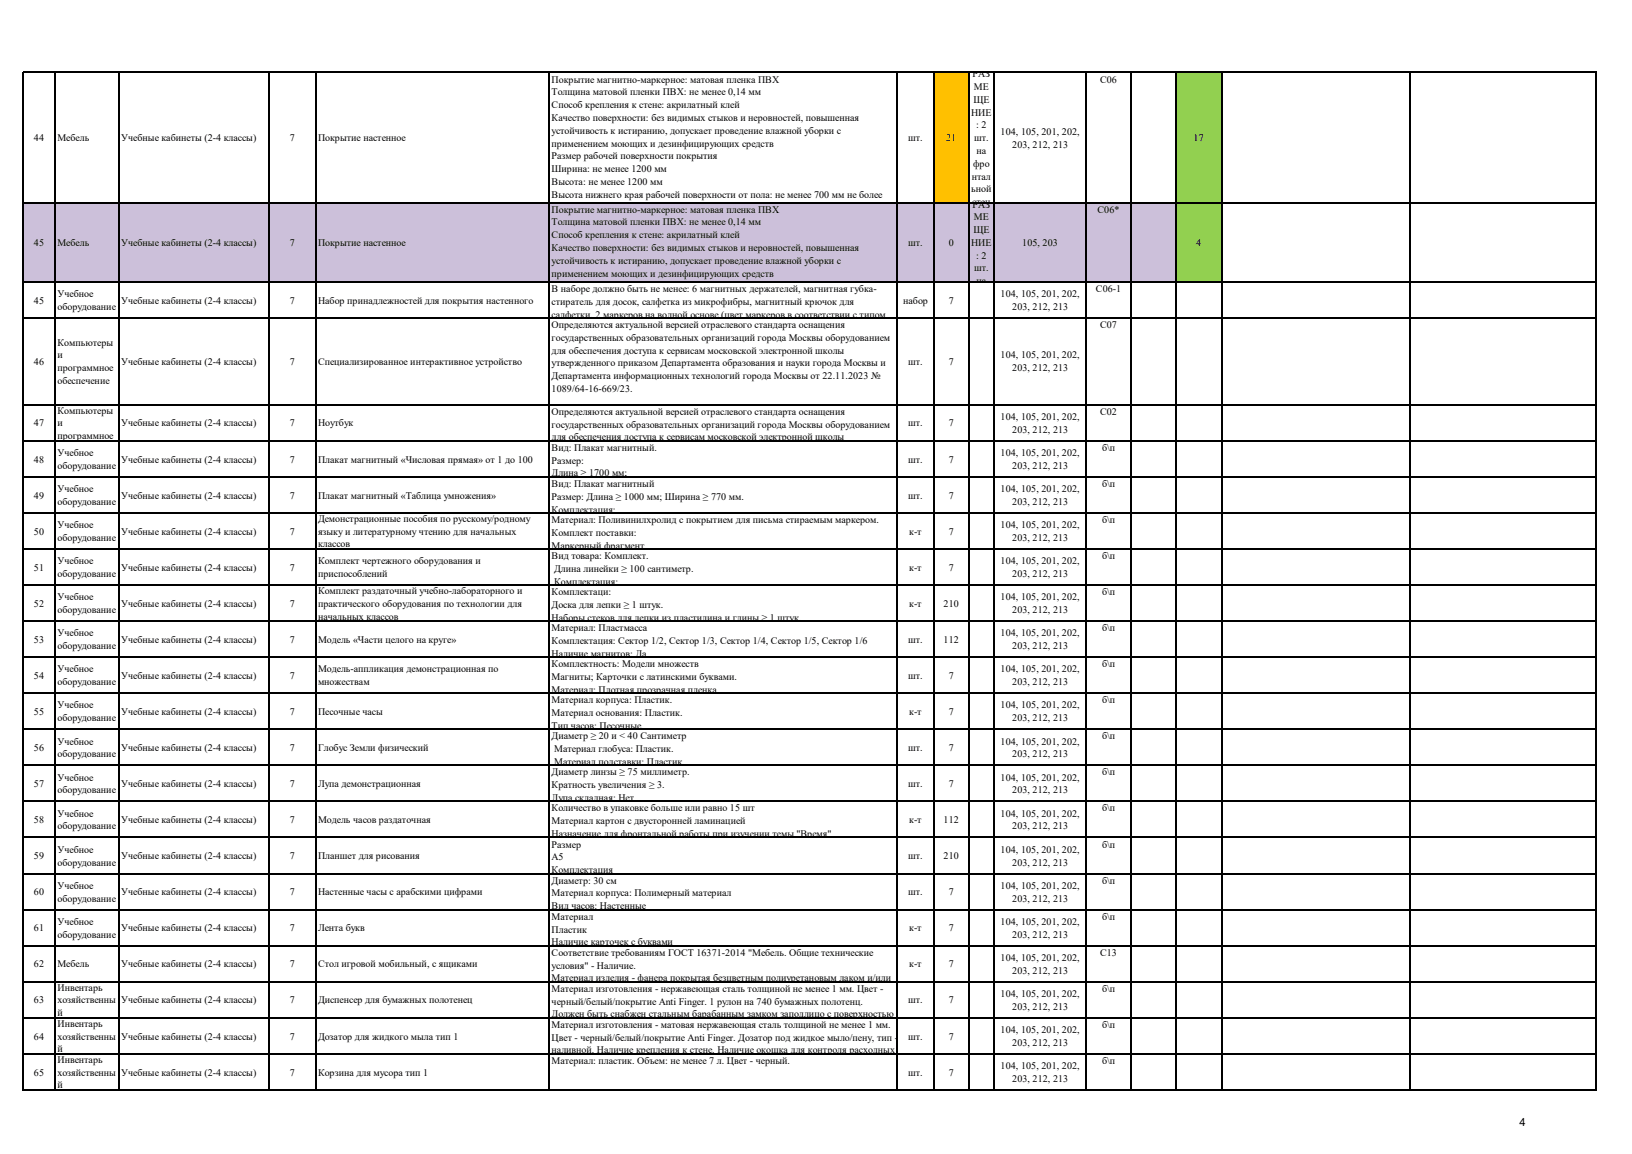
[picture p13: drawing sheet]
<svg xmlns="http://www.w3.org/2000/svg" width="297mm" height="210mm" viewBox="0 0 297 210" stroke-linecap="round" stroke-linejoin="round" font-family="sans-serif">
<defs><g id="words">
<text font-size="2" x="276.5" y="205">4</text>
<g font-size="1.8">
<text x="100.4" y="15">Покрытие магнитно-маркерное: матовая пленка ПВХ</text>
<text x="100.4" y="17.4">Толщина матовой пленки ПВХ: не менее 0,14 мм</text>
<text x="177" y="14.1">РАЗ</text>
<text x="177.2" y="16.4">МЕ</text>
<text x="200.2" y="15">С06</text>
<text x="100.4" y="19.7">Способ крепления к стене: акрилатный клей</text>
<text x="100.4" y="22">Качество поверхности: без видимых стыков и неровностей, повышенная</text>
<text x="176.7" y="21">НИЕ</text>
<text x="177.1" y="18.7">ЩЕ</text>
<text x="177.7" y="23.4">: 2</text>
<text x="6.2" y="25.7">44</text>
<text x="10.5" y="25.7">Мебель</text>
<text x="22.1" y="25.7">Учебные кабинеты (2-4 классы)</text>
<text x="52.8" y="25.7">7</text>
<text x="57.9" y="25.7">Покрытие настенное</text>
<text x="100.4" y="24.3">устойчивость к истиранию, допускает проведение влажной уборки с</text>
<text x="100.4" y="26.7">применением моющих и дезинфицирующих средств</text>
<text x="100.4" y="29">Размер рабочей поверхности покрытия</text>
<text x="165.3" y="25.7">шт.</text>
<text x="172.2" y="25.7">21</text>
<text x="177.3" y="25.7">шт.</text>
<text x="177.7" y="28">на</text>
<text x="182.1" y="24.5">104, 105, 201, 202,</text>
<text x="184.2" y="26.8">203, 212, 213</text>
<text x="217.2" y="25.7">17</text>
<text x="100.4" y="31.3">Ширина: не менее 1200 мм</text>
<text x="100.4" y="33.7">Высота: не менее 1200 мм</text>
<text x="100.4" y="36">Высота нижнего края рабочей поверхности от пола: не менее 700 мм не более</text>
<text x="176.8" y="35">ьной</text>
<text x="176.9" y="32.7">нтал</text>
<text x="177.1" y="30.4">фро</text>
<text x="100.4" y="38.3">900 мм</text>
<text x="100.4" y="38.7">Покрытие магнитно-маркерное: матовая пленка ПВХ</text>
<text x="100.4" y="41">Толщина матовой пленки ПВХ: не менее 0,14 мм</text>
<text x="176.9" y="37.3">стен</text>
<text x="177" y="37.8">РАЗ</text>
<text x="177.2" y="40.1">МЕ</text>
<text x="199.8" y="38.7">С06*</text>
<text x="6.2" y="44.8">45</text>
<text x="10.5" y="44.8">Мебель</text>
<text x="22.1" y="44.8">Учебные кабинеты (2-4 классы)</text>
<text x="52.8" y="44.8">7</text>
<text x="57.9" y="44.8">Покрытие настенное</text>
<text x="100.4" y="43.4">Способ крепления к стене: акрилатный клей</text>
<text x="100.4" y="45.7">Качество поверхности: без видимых стыков и неровностей, повышенная</text>
<text x="165.3" y="44.8">шт.</text>
<text x="172.7" y="44.8">0</text>
<text x="176.7" y="44.8">НИЕ</text>
<text x="177.1" y="42.4">ЩЕ</text>
<text x="177.7" y="47.1">: 2</text>
<text x="186" y="44.8">105, 203</text>
<text x="217.7" y="44.8">4</text>
<text x="100.4" y="48">устойчивость к истиранию, допускает проведение влажной уборки с</text>
<text x="100.4" y="50.3">применением моющих и дезинфицирующих средств</text>
<text x="100.4" y="52.7">Размер рабочей поверхности покрытия</text>
<text x="100.4" y="53.1">В наборе должно быть не менее: 6 магнитных держателей, магнитная губка-</text>
<text x="177.3" y="49.4">шт.</text>
<text x="177.7" y="51.7">на</text>
<text x="199.5" y="53.1">С06-1</text>
<text x="6.2" y="55.3">45</text>
<text x="10.5" y="54.1">Учебное</text>
<text x="10.5" y="56.4">оборудование</text>
<text x="22.1" y="55.3">Учебные кабинеты (2-4 классы)</text>
<text x="52.8" y="55.3">7</text>
<text x="57.9" y="55.3">Набор принадлежностей для покрытия настенного</text>
<text x="100.4" y="55.5">стиратель для досок, салфетка из микрофибры, магнитный крючок для</text>
<text x="100.4" y="57.8">салфетки, 2 маркеров на водной основе (цвет маркеров в соответствии с типом</text>
<text x="100.4" y="59.7">Определяются актуальной версией отраслевого стандарта оснащения</text>
<text x="164.4" y="55.3">набор</text>
<text x="172.7" y="55.3">7</text>
<text x="182.1" y="54.1">104, 105, 201, 202,</text>
<text x="184.2" y="56.4">203, 212, 213</text>
<text x="200.2" y="59.7">С07</text>
<text x="10.5" y="62.9">Компьютеры</text>
<text x="10.5" y="65.2">и</text>
<text x="100.4" y="62">государственных образовательных организаций города Москвы оборудованием</text>
<text x="100.4" y="64.4">для обеспечения доступа к сервисам московской электронной школы</text>
<text x="182.1" y="65.2">104, 105, 201, 202,</text>
<text x="6.2" y="66.4">46</text>
<text x="10.5" y="67.6">программное</text>
<text x="10.5" y="69.9">обеспечение</text>
<text x="22.1" y="66.4">Учебные кабинеты (2-4 классы)</text>
<text x="52.8" y="66.4">7</text>
<text x="57.9" y="66.4">Специализированное интерактивное устройство</text>
<text x="100.4" y="66.7">утвержденного приказом Департамента образования и науки города Москвы и</text>
<text x="100.4" y="69">Департамента информационных технологий города Москвы от 22.11.2023 №</text>
<text x="100.4" y="71.3">1089/64-16-669/23.</text>
<text x="165.3" y="66.4">шт.</text>
<text x="172.7" y="66.4">7</text>
<text x="184.2" y="67.6">203, 212, 213</text>
<text x="6.2" y="77.6">47</text>
<text x="10.5" y="75.3">Компьютеры</text>
<text x="10.5" y="77.6">и</text>
<text x="22.1" y="77.6">Учебные кабинеты (2-4 классы)</text>
<text x="52.8" y="77.6">7</text>
<text x="57.9" y="77.6">Ноутбук</text>
<text x="100.4" y="75.5">Определяются актуальной версией отраслевого стандарта оснащения</text>
<text x="100.4" y="77.8">государственных образовательных организаций города Москвы оборудованием</text>
<text x="165.3" y="77.6">шт.</text>
<text x="172.7" y="77.6">7</text>
<text x="182.1" y="76.4">104, 105, 201, 202,</text>
<text x="200.2" y="75.5">С02</text>
<text x="10.5" y="79.9">программное</text>
<text x="10.5" y="83">Учебное</text>
<text x="100.4" y="80.2">для обеспечения доступа к сервисам московской электронной школы</text>
<text x="100.4" y="82.1">Вид: Плакат магнитный.</text>
<text x="182.1" y="83">104, 105, 201, 202,</text>
<text x="184.2" y="78.8">203, 212, 213</text>
<text x="200.6" y="82.1">б\п</text>
<text x="6.2" y="84.2">48</text>
<text x="10.5" y="85.3">оборудование</text>
<text x="10.5" y="89.6">Учебное</text>
<text x="22.1" y="84.2">Учебные кабинеты (2-4 классы)</text>
<text x="52.8" y="84.2">7</text>
<text x="57.9" y="84.2">Плакат магнитный «Числовая прямая» от 1 до 100</text>
<text x="100.4" y="84.4">Размер:</text>
<text x="100.4" y="86.7">Длина ≥ 1700 мм;</text>
<text x="100.4" y="88.6">Вид: Плакат магнитный</text>
<text x="165.3" y="84.2">шт.</text>
<text x="172.7" y="84.2">7</text>
<text x="182.1" y="89.6">104, 105, 201, 202,</text>
<text x="184.2" y="85.3">203, 212, 213</text>
<text x="200.6" y="88.6">б\п</text>
<text x="6.2" y="90.7">49</text>
<text x="10.5" y="91.9">оборудование</text>
<text x="22.1" y="90.7">Учебные кабинеты (2-4 классы)</text>
<text x="52.8" y="90.7">7</text>
<text x="57.9" y="90.7">Плакат магнитный «Таблица умножения»</text>
<text x="57.9" y="95">Демонстрационные пособия по русскому/родному</text>
<text x="100.4" y="90.9">Размер: Длина ≥ 1000 мм; Ширина ≥ 770 мм.</text>
<text x="100.4" y="93.3">Комплектация:</text>
<text x="100.4" y="95.2">Материал: Поливинилхролид с покрытием для письма стираемым маркером.</text>
<text x="165.3" y="90.7">шт.</text>
<text x="172.7" y="90.7">7</text>
<text x="184.2" y="91.9">203, 212, 213</text>
<text x="200.6" y="95.2">б\п</text>
<text x="6.2" y="97.3">50</text>
<text x="10.5" y="96.1">Учебное</text>
<text x="10.5" y="98.4">оборудование</text>
<text x="22.1" y="97.3">Учебные кабинеты (2-4 классы)</text>
<text x="52.8" y="97.3">7</text>
<text x="57.9" y="97.3">языку и литературному чтению для начальных</text>
<text x="57.9" y="99.6">классов</text>
<text x="100.4" y="97.5">Комплект поставки:</text>
<text x="100.4" y="99.8">Маркерный фрагмент</text>
<text x="100.4" y="101.7">Вид товара: Комплект.</text>
<text x="165.5" y="97.3">к-т</text>
<text x="172.7" y="97.3">7</text>
<text x="182.1" y="96.1">104, 105, 201, 202,</text>
<text x="184.2" y="98.4">203, 212, 213</text>
<text x="200.6" y="101.7">б\п</text>
<text x="6.2" y="103.9">51</text>
<text x="10.5" y="102.7">Учебное</text>
<text x="10.5" y="105">оборудование</text>
<text x="22.1" y="103.9">Учебные кабинеты (2-4 классы)</text>
<text x="52.8" y="103.9">7</text>
<text x="57.9" y="102.7">Комплект чертежного оборудования и</text>
<text x="57.9" y="105">приспособлений</text>
<text x="100.9" y="104.1">Длина линейки ≥ 100 сантиметр.</text>
<text x="100.9" y="106.4">Комплектация:</text>
<text x="165.5" y="103.9">к-т</text>
<text x="172.7" y="103.9">7</text>
<text x="182.1" y="102.7">104, 105, 201, 202,</text>
<text x="184.2" y="105">203, 212, 213</text>
<text x="6.2" y="110.4">52</text>
<text x="10.5" y="109.2">Учебное</text>
<text x="10.5" y="111.6">оборудование</text>
<text x="22.1" y="110.4">Учебные кабинеты (2-4 классы)</text>
<text x="52.8" y="110.4">7</text>
<text x="57.9" y="108.1">Комплект раздаточный учебно-лабораторного и</text>
<text x="57.9" y="110.4">практического оборудования по технологии для</text>
<text x="57.9" y="112.8">начальных классов</text>
<text x="100.4" y="108.3">Комплектаци:</text>
<text x="100.4" y="110.6">Доска для лепки ≥ 1 штук.</text>
<text x="100.4" y="113">Наборы стеков для лепки из пластилина и глины ≥ 1 штук.</text>
<text x="165.5" y="110.4">к-т</text>
<text x="171.7" y="110.4">210</text>
<text x="182.1" y="109.2">104, 105, 201, 202,</text>
<text x="184.2" y="111.6">203, 212, 213</text>
<text x="200.6" y="108.3">б\п</text>
<text x="6.2" y="117">53</text>
<text x="10.5" y="115.8">Учебное</text>
<text x="10.5" y="118.1">оборудование</text>
<text x="22.1" y="117">Учебные кабинеты (2-4 классы)</text>
<text x="52.8" y="117">7</text>
<text x="57.9" y="117">Модель «Части целого на круге»</text>
<text x="100.4" y="114.9">Материал: Пластмасса</text>
<text x="100.4" y="117.2">Комплектация: Сектор 1/2, Сектор 1/3, Сектор 1/4, Сектор 1/5, Сектор 1/6</text>
<text x="100.4" y="119.5">Наличие магнитов: Да</text>
<text x="165.3" y="117">шт.</text>
<text x="171.7" y="117">112</text>
<text x="182.1" y="115.8">104, 105, 201, 202,</text>
<text x="184.2" y="118.1">203, 212, 213</text>
<text x="200.6" y="114.9">б\п</text>
<text x="6.2" y="123.6">54</text>
<text x="10.5" y="122.4">Учебное</text>
<text x="10.5" y="124.7">оборудование</text>
<text x="22.1" y="123.6">Учебные кабинеты (2-4 классы)</text>
<text x="52.8" y="123.6">7</text>
<text x="57.9" y="122.4">Модель-аппликация демонстрационная по</text>
<text x="57.9" y="124.7">множествам</text>
<text x="100.4" y="121.4">Комплектность: Модели множеств</text>
<text x="100.4" y="123.8">Магниты; Карточки с латинскими буквами.</text>
<text x="165.3" y="123.6">шт.</text>
<text x="172.7" y="123.6">7</text>
<text x="182.1" y="122.4">104, 105, 201, 202,</text>
<text x="184.2" y="124.7">203, 212, 213</text>
<text x="200.6" y="121.4">б\п</text>
<text x="6.2" y="130.1">55</text>
<text x="10.5" y="128.9">Учебное</text>
<text x="10.5" y="131.3">оборудование</text>
<text x="22.1" y="130.1">Учебные кабинеты (2-4 классы)</text>
<text x="52.8" y="130.1">7</text>
<text x="57.9" y="130.1">Песочные часы</text>
<text x="100.4" y="126.1">Материал: Плотная прозрачная пленка</text>
<text x="100.4" y="128">Материал корпуса: Пластик.</text>
<text x="100.4" y="130.3">Материал основания: Пластик.</text>
<text x="165.5" y="130.1">к-т</text>
<text x="172.7" y="130.1">7</text>
<text x="182.1" y="128.9">104, 105, 201, 202,</text>
<text x="184.2" y="131.3">203, 212, 213</text>
<text x="200.6" y="128">б\п</text>
<text x="6.2" y="136.7">56</text>
<text x="10.5" y="135.5">Учебное</text>
<text x="10.5" y="137.8">оборудование</text>
<text x="22.1" y="136.7">Учебные кабинеты (2-4 классы)</text>
<text x="52.8" y="136.7">7</text>
<text x="57.9" y="136.7">Глобус Земли физический</text>
<text x="100.4" y="132.7">Тип часов: Песочные.</text>
<text x="100.4" y="134.6">Диаметр ≥ 20 и &lt; 40 Сантиметр</text>
<text x="100.9" y="136.9">Материал глобуса: Пластик.</text>
<text x="165.3" y="136.7">шт.</text>
<text x="172.7" y="136.7">7</text>
<text x="182.1" y="135.5">104, 105, 201, 202,</text>
<text x="184.2" y="137.8">203, 212, 213</text>
<text x="200.6" y="134.6">б\п</text>
<text x="6.2" y="143.2">57</text>
<text x="10.5" y="142.1">Учебное</text>
<text x="22.1" y="143.2">Учебные кабинеты (2-4 классы)</text>
<text x="52.8" y="143.2">7</text>
<text x="57.9" y="143.2">Лупа демонстрационная</text>
<text x="100.4" y="141.1">Диаметр линзы ≥ 75 миллиметр.</text>
<text x="100.4" y="143.5">Кратность увеличения ≥ 3.</text>
<text x="100.9" y="139.2">Материал подставки: Пластик.</text>
<text x="165.3" y="143.2">шт.</text>
<text x="172.7" y="143.2">7</text>
<text x="182.1" y="142.1">104, 105, 201, 202,</text>
<text x="200.6" y="141.1">б\п</text>
<text x="6.2" y="149.8">58</text>
<text x="10.5" y="144.4">оборудование</text>
<text x="10.5" y="148.6">Учебное</text>
<text x="22.1" y="149.8">Учебные кабинеты (2-4 классы)</text>
<text x="52.8" y="149.8">7</text>
<text x="57.9" y="149.8">Модель часов раздаточная</text>
<text x="100.4" y="145.8">Лупа складная: Нет</text>
<text x="100.4" y="147.7">Количество в упаковке больше или равно 15 шт</text>
<text x="165.5" y="149.8">к-т</text>
<text x="171.7" y="149.8">112</text>
<text x="182.1" y="148.6">104, 105, 201, 202,</text>
<text x="184.2" y="144.4">203, 212, 213</text>
<text x="200.6" y="147.7">б\п</text>
<text x="10.5" y="150.9">оборудование</text>
<text x="10.5" y="155.2">Учебное</text>
<text x="100.4" y="150">Материал картон с двусторонней ламинацией</text>
<text x="100.4" y="152.3">Назначение для фронтальной работы при изучении темы &quot;Время&quot;</text>
<text x="100.4" y="154.2">Размер</text>
<text x="182.1" y="155.2">104, 105, 201, 202,</text>
<text x="184.2" y="150.9">203, 212, 213</text>
<text x="200.6" y="154.2">б\п</text>
<text x="6.2" y="156.4">59</text>
<text x="10.5" y="157.5">оборудование</text>
<text x="10.5" y="161.7">Учебное</text>
<text x="22.1" y="156.4">Учебные кабинеты (2-4 классы)</text>
<text x="52.8" y="156.4">7</text>
<text x="57.9" y="156.4">Планшет для рисования</text>
<text x="100.4" y="156.6">А5</text>
<text x="100.4" y="158.9">Комплектация</text>
<text x="100.4" y="160.8">Диаметр: 30 см</text>
<text x="165.3" y="156.4">шт.</text>
<text x="171.7" y="156.4">210</text>
<text x="182.1" y="161.7">104, 105, 201, 202,</text>
<text x="184.2" y="157.5">203, 212, 213</text>
<text x="200.6" y="160.8">б\п</text>
<text x="6.2" y="162.9">60</text>
<text x="10.5" y="164.1">оборудование</text>
<text x="22.1" y="162.9">Учебные кабинеты (2-4 классы)</text>
<text x="52.8" y="162.9">7</text>
<text x="57.9" y="162.9">Настенные часы с арабскими цифрами</text>
<text x="100.4" y="163.1">Материал корпуса: Полимерный материал</text>
<text x="100.4" y="165.5">Вид часов: Настенные</text>
<text x="100.4" y="167.4">Материал</text>
<text x="165.3" y="162.9">шт.</text>
<text x="172.7" y="162.9">7</text>
<text x="184.2" y="164.1">203, 212, 213</text>
<text x="200.6" y="167.4">б\п</text>
<text x="6.2" y="169.5">61</text>
<text x="10.5" y="168.3">Учебное</text>
<text x="10.5" y="170.6">оборудование</text>
<text x="22.1" y="169.5">Учебные кабинеты (2-4 классы)</text>
<text x="52.8" y="169.5">7</text>
<text x="57.9" y="169.5">Лента букв</text>
<text x="100.4" y="169.7">Пластик</text>
<text x="100.4" y="172">Наличие карточек с буквами</text>
<text x="100.4" y="173.9">Соответствие требованиям ГОСТ 16371-2014 &quot;Мебель. Общие технические</text>
<text x="165.5" y="169.5">к-т</text>
<text x="172.7" y="169.5">7</text>
<text x="182.1" y="168.3">104, 105, 201, 202,</text>
<text x="184.2" y="170.6">203, 212, 213</text>
<text x="200.2" y="173.9">С13</text>
<text x="6.2" y="176.1">62</text>
<text x="10.5" y="176.1">Мебель</text>
<text x="22.1" y="176.1">Учебные кабинеты (2-4 классы)</text>
<text x="52.8" y="176.1">7</text>
<text x="57.9" y="176.1">Стол игровой мобильный, с ящиками</text>
<text x="100.4" y="176.3">условия&quot; - Наличие.</text>
<text x="100.4" y="178.6">Материал изделия - фанера покрытая безцветным полиуретановым лаком и/или</text>
<text x="165.5" y="176.1">к-т</text>
<text x="172.7" y="176.1">7</text>
<text x="182.1" y="174.9">104, 105, 201, 202,</text>
<text x="184.2" y="177.2">203, 212, 213</text>
<text x="6.2" y="182.6">63</text>
<text x="10.5" y="180.3">Инвентарь</text>
<text x="10.5" y="182.6">хозяйственны</text>
<text x="10.5" y="184.9">й</text>
<text x="22.1" y="182.6">Учебные кабинеты (2-4 классы)</text>
<text x="52.8" y="182.6">7</text>
<text x="57.9" y="182.6">Диспенсер для бумажных полотенец</text>
<text x="100.4" y="180.5">Материал изготовления - нержавеющая сталь толщиной не менее 1 мм. Цвет -</text>
<text x="100.4" y="182.8">черный/белый/покрытие Anti Finger. 1 рулон на 740 бумажных полотенц.</text>
<text x="100.4" y="185.2">Должен быть снабжен стальным барабанным замком заподлицо с поверхностью</text>
<text x="165.3" y="182.6">шт.</text>
<text x="172.7" y="182.6">7</text>
<text x="182.1" y="181.4">104, 105, 201, 202,</text>
<text x="184.2" y="183.8">203, 212, 213</text>
<text x="200.6" y="180.5">б\п</text>
<text x="6.2" y="189.2">64</text>
<text x="10.5" y="186.9">Инвентарь</text>
<text x="10.5" y="189.2">хозяйственны</text>
<text x="10.5" y="191.5">й</text>
<text x="22.1" y="189.2">Учебные кабинеты (2-4 классы)</text>
<text x="52.8" y="189.2">7</text>
<text x="57.9" y="189.2">Дозатор для жидкого мыла тип 1</text>
<text x="100.4" y="187.1">Материал изготовления - матовая нержавеющая сталь толщиной не менее 1 мм.</text>
<text x="100.4" y="189.4">Цвет - черный/белый/покрытие Anti Finger. Дозатор под жидкое мыло/пену, тип -</text>
<text x="100.4" y="191.7">наливной. Наличие крепления к стене. Наличие окошка для контроля расходных</text>
<text x="165.3" y="189.2">шт.</text>
<text x="172.7" y="189.2">7</text>
<text x="182.1" y="188">104, 105, 201, 202,</text>
<text x="184.2" y="190.3">203, 212, 213</text>
<text x="200.6" y="187.1">б\п</text>
<text x="6.2" y="195.7">65</text>
<text x="10.5" y="193.4">Инвентарь</text>
<text x="10.5" y="195.7">хозяйственны</text>
<text x="22.1" y="195.7">Учебные кабинеты (2-4 классы)</text>
<text x="52.8" y="195.7">7</text>
<text x="57.9" y="195.7">Корзина для мусора тип 1</text>
<text x="100.4" y="193.6">Материал: пластик. Объем: не менее 7 л. Цвет - черный.</text>
<text x="165.3" y="195.7">шт.</text>
<text x="172.7" y="195.7">7</text>
<text x="182.1" y="194.6">104, 105, 201, 202,</text>
<text x="184.2" y="196.9">203, 212, 213</text>
<text x="200.6" y="193.6">б\п</text>
<text x="10.5" y="198.1">й</text>
</g>
</g></defs>
<path d="M169.9 13.3h6.4v23.6h-6.4z" fill-rule="evenodd" fill="#ffc000"/>
<path d="M214 13.3h8.3v23.6h-8.3z" fill-rule="evenodd" fill="#92d050"/>
<path d="M4.3 36.8h209.8v14.5h-209.8z" fill-rule="evenodd" fill="#ccc0da"/>
<path d="M214 36.8h8.3v14.5h-8.3z" fill-rule="evenodd" fill="#92d050"/>
<g fill="none" stroke="#000" stroke-width=".21">
<path d="M4.2 13.1v185.4M4.3 13.2h286.3M10.1 13.3v185.2M21.7 13.3v185.2M48.9 13.3v185.2M57.5 13.3v185.2M100 13.3v185.2M163.3 13.3v185.2M169.9 13.3v185.2M176.3 13.3v185.2M180.9 13.3v185.2M197.7 13.3v185.2"/>
<path d="M205.8 13.3v185.2M214 13.3v185.2M222.3 13.3v185.2M256.6 13.3v185.2M290.5 13.3v185.2M4.3 36.9h286.3M4.3 51.3h286.3M4.3 57.9h286.3M4.3 73.7h286.3M4.3 80.2h286.3M4.3 86.8h286.3M4.3 93.3h286.3"/>
<path d="M4.3 99.9h286.3M4.3 106.5h286.3M4.3 113h286.3M4.3 119.6h286.3M4.3 126.2h286.3M4.3 132.7h286.3M4.3 139.3h286.3M4.3 145.8h286.3M4.3 152.4h286.3M4.3 159h286.3M4.3 165.5h286.3M4.3 172.1h286.3"/>
<path d="M4.3 178.7h286.3M4.3 185.2h286.3M4.3 191.8h286.3M4.3 198.3h286.3"/>
</g>
<use href="#words"/>
</svg>
